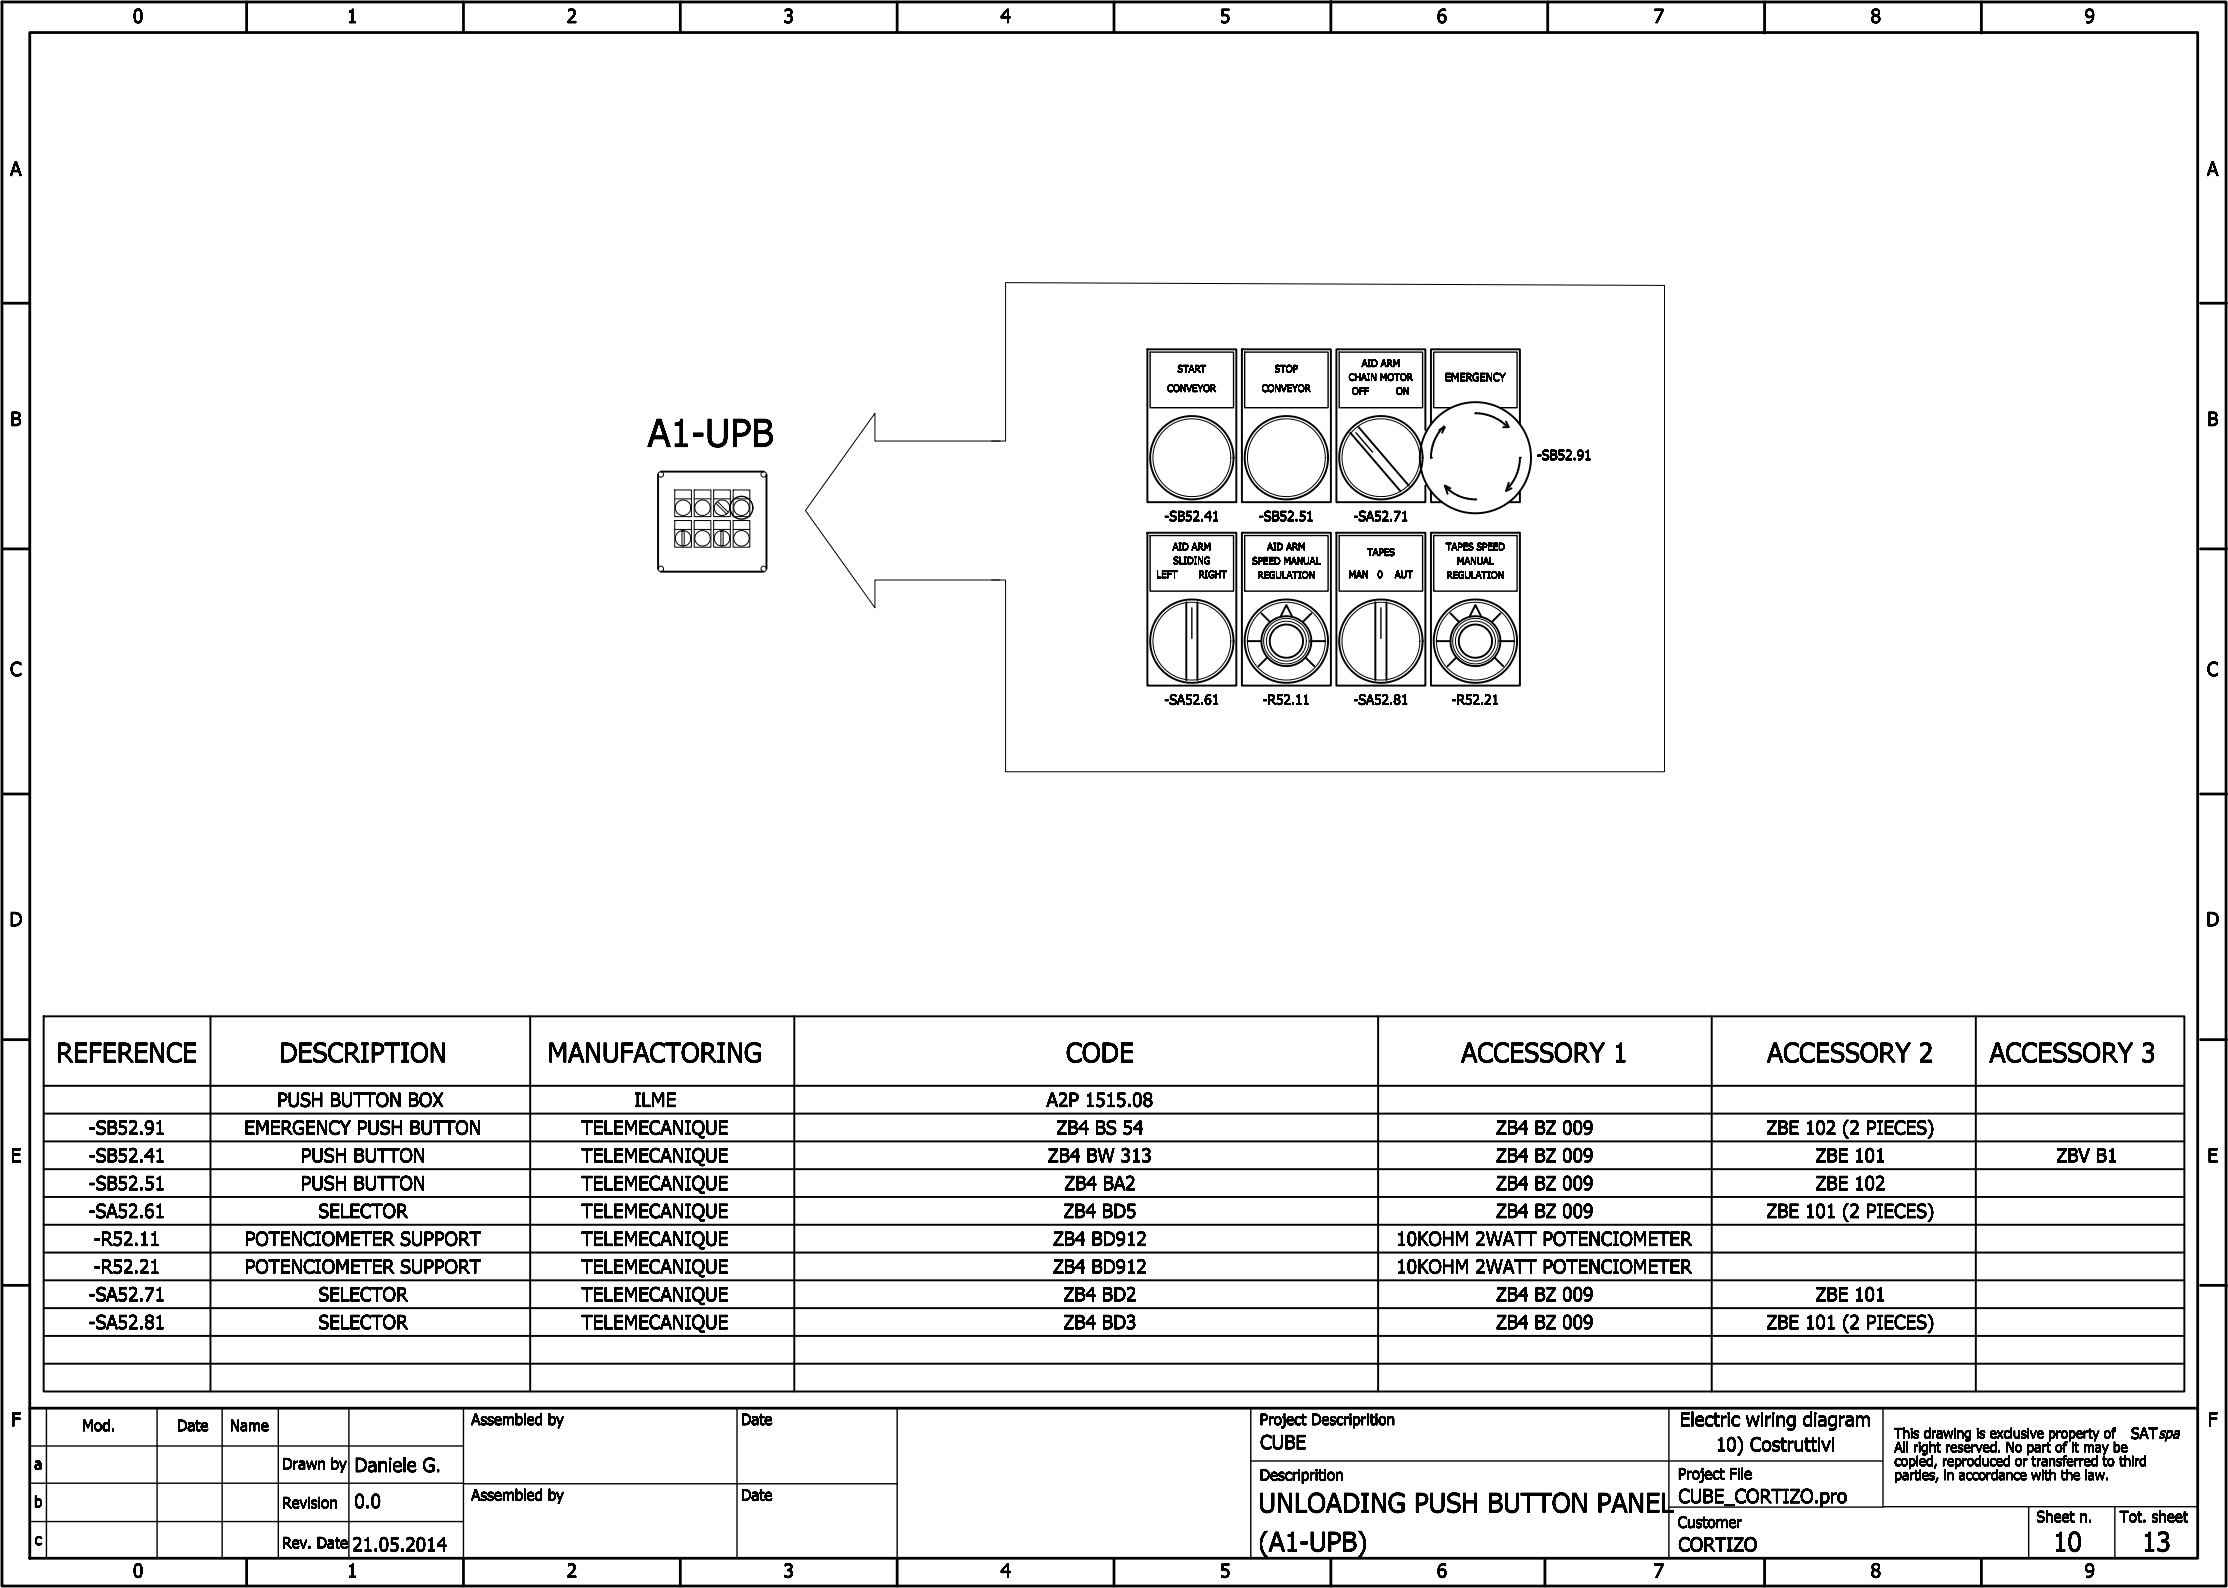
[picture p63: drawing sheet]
<svg xmlns="http://www.w3.org/2000/svg" width="401mm" height="286mm" viewBox="0 0 401 286" stroke-linecap="round" stroke-linejoin="round" font-family="sans-serif">
<defs><g id="words">
<text font-size="5" x="116.5" y="80.4">A1-UPB</text>
<g font-size="3.5">
<text x="10.2" y="191.1">REFERENCE</text>
<text x="50.3" y="191.1">DESCRIPTION</text>
<text x="98.5" y="191.1">MANUFACTORING</text>
<text x="191.7" y="191.1">CODE</text>
<text x="262.8" y="191.1">ACCESSORY 1</text>
<text x="317.8" y="191.1">ACCESSORY 2</text>
<text x="357.8" y="191.1">ACCESSORY 3</text>
<text x="226.4" y="272.1">UNLOADING PUSH BUTTON PANEL</text>
<text x="226.4" y="279.1">(A1-UPB)</text>
<text x="369.2" y="279.1">10</text>
<text x="385.2" y="279.1">13</text>
</g>
<g font-size="2.5">
<text x="23.9" y="4.1">0</text>
<text x="62.4" y="4.1">1</text>
<text x="101.9" y="4.1">2</text>
<text x="140.9" y="4.1">3</text>
<text x="179.9" y="4.1">4</text>
<text x="219.4" y="4.1">5</text>
<text x="258.4" y="4.1">6</text>
<text x="297.4" y="4.1">7</text>
<text x="336.4" y="4.1">8</text>
<text x="374.9" y="4.1">9</text>
<text x="1.8" y="31.6">A</text>
<text x="396.9" y="31.6">A</text>
<text x="1.9" y="76.6">B</text>
<text x="397" y="76.6">B</text>
<text x="1.8" y="121.6">C</text>
<text x="396.9" y="121.6">C</text>
<text x="1.7" y="166.6">D</text>
<text x="396.8" y="166.6">D</text>
<text x="49.8" y="199.1">PUSH BUTTON BOX</text>
<text x="114.1" y="199.1">ILME</text>
<text x="188.2" y="199.1">A2P 1515.08</text>
<text x="1.9" y="209.1">E</text>
<text x="16" y="204.1">-SB52.91</text>
<text x="16" y="209.1">-SB52.41</text>
<text x="44" y="204.1">EMERGENCY PUSH BUTTON</text>
<text x="54.1" y="209.1">PUSH BUTTON</text>
<text x="104.6" y="204.1">TELEMECANIQUE</text>
<text x="104.6" y="209.1">TELEMECANIQUE</text>
<text x="188.5" y="209.1">ZB4 BW 313</text>
<text x="190" y="204.1">ZB4 BS 54</text>
<text x="269.1" y="204.1">ZB4 BZ 009</text>
<text x="269.1" y="209.1">ZB4 BZ 009</text>
<text x="317.7" y="204.1">ZBE 102 (2 PIECES)</text>
<text x="326.6" y="209.1">ZBE 101</text>
<text x="369.9" y="209.1">ZBV B1</text>
<text x="397" y="209.1">E</text>
<text x="16" y="214.1">-SB52.51</text>
<text x="54.1" y="214.1">PUSH BUTTON</text>
<text x="104.6" y="214.1">TELEMECANIQUE</text>
<text x="191.4" y="214.1">ZB4 BA2</text>
<text x="269.1" y="214.1">ZB4 BZ 009</text>
<text x="326.6" y="214.1">ZBE 102</text>
<text x="16" y="219.1">-SA52.61</text>
<text x="57.3" y="219.1">SELECTOR</text>
<text x="104.6" y="219.1">TELEMECANIQUE</text>
<text x="191.3" y="219.1">ZB4 BD5</text>
<text x="269.1" y="219.1">ZB4 BZ 009</text>
<text x="317.7" y="219.1">ZBE 101 (2 PIECES)</text>
<text x="16.9" y="224.1">-R52.11</text>
<text x="44" y="224.1">POTENCIOMETER SUPPORT</text>
<text x="104.6" y="224.1">TELEMECANIQUE</text>
<text x="189.4" y="224.1">ZB4 BD912</text>
<text x="251.1" y="224.1">10KOHM 2WATT POTENCIOMETER</text>
<text x="16.9" y="229.1">-R52.21</text>
<text x="44" y="229.1">POTENCIOMETER SUPPORT</text>
<text x="104.6" y="229.1">TELEMECANIQUE</text>
<text x="189.4" y="229.1">ZB4 BD912</text>
<text x="251.1" y="229.1">10KOHM 2WATT POTENCIOMETER</text>
<text x="16" y="234.1">-SA52.71</text>
<text x="16" y="239.1">-SA52.81</text>
<text x="57.3" y="234.1">SELECTOR</text>
<text x="57.3" y="239.1">SELECTOR</text>
<text x="104.6" y="234.1">TELEMECANIQUE</text>
<text x="104.6" y="239.1">TELEMECANIQUE</text>
<text x="191.3" y="234.1">ZB4 BD2</text>
<text x="191.3" y="239.1">ZB4 BD3</text>
<text x="269.1" y="234.1">ZB4 BZ 009</text>
<text x="269.1" y="239.1">ZB4 BZ 009</text>
<text x="317.7" y="239.1">ZBE 101 (2 PIECES)</text>
<text x="326.6" y="234.1">ZBE 101</text>
<text x="2" y="256.6">F</text>
<text x="302.1" y="256.6">Electric wiring diagram</text>
<text x="397.1" y="256.6">F</text>
<text x="226.7" y="260.7">CUBE</text>
<text x="308.6" y="261.1">10) Costruttivi</text>
<text x="63.8" y="264.8">Daniele G.</text>
<text x="63.8" y="271.3">0.0</text>
<text x="301.9" y="270.4">CUBE_CORTIZO.pro</text>
<text x="63.4" y="279.1">21.05.2014</text>
<text x="301.9" y="279.1">CORTIZO</text>
<text x="23.9" y="283.8">0</text>
<text x="62.4" y="283.8">1</text>
<text x="101.9" y="283.8">2</text>
<text x="140.9" y="283.8">3</text>
<text x="179.9" y="283.8">4</text>
<text x="219.4" y="283.8">5</text>
<text x="258.4" y="283.8">6</text>
<text x="297.4" y="283.8">7</text>
<text x="336.4" y="283.8">8</text>
<text x="374.9" y="283.8">9</text>
</g>
<g font-size="2">
<text x="14.8" y="257.5">Mod.</text>
<text x="31.8" y="257.5">Date</text>
<text x="41.4" y="257.5">Name</text>
<text x="84.8" y="256.4">Assembled by</text>
<text x="133.3" y="256.4">Date</text>
<text x="226.6" y="256.4">Project Descriprition</text>
<text x="383.3" y="258.9">SATspa</text>
<text x="6.2" y="264.4">a</text>
<text x="50.8" y="264.4">Drawn by</text>
<text x="84.8" y="270">Assembled by</text>
<text x="133.3" y="270">Date</text>
<text x="226.6" y="266.4">Descriprition</text>
<text x="301.8" y="266.1">Project File</text>
<text x="6.1" y="271.2">b</text>
<text x="50.8" y="271.3">Revision</text>
<text x="301.8" y="274.9">Customer</text>
<text x="366.3" y="273.9">Sheet n.</text>
<text x="381.3" y="273.9">Tot. sheet</text>
<text x="6.2" y="278">c</text>
<text x="50.8" y="278.5">Rev. Date</text>
</g>
<g font-size="1.8">
<text x="276.4" y="82.8">-SB52.91</text>
<text x="209.4" y="93.8">-SB52.41</text>
<text x="226.4" y="93.8">-SB52.51</text>
<text x="243.4" y="93.8">-SA52.71</text>
<text x="209.4" y="126.8">-SA52.61</text>
<text x="227.1" y="126.8">-R52.11</text>
<text x="243.4" y="126.8">-SA52.81</text>
<text x="261.1" y="126.8">-R52.21</text>
<text x="340.7" y="258.8">This drawing is exclusive property of</text>
<text x="340.7" y="261.3">All right reserved. No part of it may be</text>
<text x="340.7" y="263.8">copied, reproduced or transferred to third</text>
<text x="340.7" y="266.3">parties, in accordance with the law.</text>
</g>
<text font-size="1.4" x="259.9" y="68.6">EMERGENCY</text>
<g font-size="1.3">
<text x="244.9" y="66">AID ARM</text>
<text x="209.9" y="70.5">CONVEYOR</text>
<text x="211.8" y="67">START</text>
<text x="226.9" y="70.5">CONVEYOR</text>
<text x="229.3" y="67">STOP</text>
<text x="242.6" y="68.5">CHAIN MOTOR</text>
<text x="243.1" y="71">OFF</text>
<text x="251.1" y="71">ON</text>
<text x="210.9" y="99">AID ARM</text>
<text x="211" y="101.5">SLIDING</text>
<text x="225.2" y="101.5">SPEED MANUAL</text>
<text x="227.9" y="99">AID ARM</text>
<text x="245.9" y="100">TAPES</text>
<text x="260" y="99">TAPES SPEED</text>
<text x="262" y="101.5">MANUAL</text>
<text x="208" y="104">LEFT</text>
<text x="215.6" y="104">RIGHT</text>
<text x="226.2" y="104.1">REGULATION</text>
<text x="242.6" y="104">MAN</text>
<text x="247.7" y="104">0</text>
<text x="250.9" y="104">AUT</text>
<text x="260.2" y="104.1">REGULATION</text>
</g>
</g></defs>
<g fill="none" stroke="#000" stroke-width=".35">
<path d="M206.4 62.9h16v27.4h-16zM223.4 62.9h16v27.4h-16zM242.9 77.9l9 10.4M244.4 76.9l9 10.5M256.4 77.4v-14.5h-16v27.4h16v-2.9M257.4 76.4v-13.5h16v13.5M258.9 77.4l1-.5-.5 1M259.7 76.7a8 8 0 0 0-2.3 5.7M265.4 74.4a7.9 7.9 0 0 1 5.6 2.3M270.9 75.9l.5 1h-1M118.4 85.4v17M118.9 84.9h18.5"/>
<path d="M137.9 85.4v17M206.4 95.8h16v27.6h-16zM223.4 95.8h16v27.6h-16zM240.4 95.8h16v27.6h-16zM257.4 95.8h16v27.6h-16zM257.4 88.3v2h2M260.1 87.7a7.4 7.4 0 0 0 5.3 2.2M260.9 87.9l-1-.5 .5 1.5M271.4 86.9l-.5 1.4 1-.4M273.4 88.3v2h-2M273.4 82.4a7.9 7.9 0 0 1-2.4 5.6M118.9 102.9h18.5"/>
<path d="M213.4 108.4v14M215.4 108.4v14M224.4 115.4h2.5M226.9 110.4l1.5 1.5M227.9 118.3l-1.5 1.6M230.4 110.8l1-1.9 1 1.9M234.9 118.3l1.5 1.6M235.9 115.4h2.5M235.9 110.4l-1.5 1.5M247.4 108.4v14M249.4 108.4v14M258.4 115.4h2.5"/>
<path d="M260.9 110.4l1.5 1.5M261.9 118.3l-1.5 1.6M264.4 110.8l1-1.9 1 1.9M268.9 118.3l1.5 1.6M269.9 115.4h2.5M269.9 110.4l-1.5 1.5M7.9 182.9h385v67.5h-385zM7.9 195.4h385M37.9 182.9v67.5M95.4 182.9v67.5M142.9 182.9v67.5M247.9 182.9v67.5"/>
<path d="M307.9 182.9v67.5M355.4 182.9v67.5M7.9 215.3h385M7.9 200.4h385M7.9 210.4h385M7.9 205.4h385M7.9 225.4h385M7.9 220.4h385M7.9 235.4h385M7.9 230.3h385M7.9 245.3h385M7.9 240.4h385"/>
<circle cx="214.4" cy="82.4" r="7.5"/>
<circle cx="231.4" cy="82.4" r="7.5"/>
<circle cx="248.4" cy="82.4" r="7.5"/>
<circle cx="265.4" cy="82.4" r="10"/>
<circle cx="214.4" cy="115.4" r="7.5"/>
<circle cx="231.4" cy="115.4" r="7.5"/>
<circle cx="231.4" cy="115.4" r="4.5"/>
<circle cx="231.4" cy="115.4" r="3"/>
<circle cx="248.4" cy="115.4" r="7.5"/>
<circle cx="265.4" cy="115.4" r="4.5"/>
<circle cx="265.4" cy="115.4" r="7.5"/>
<circle cx="265.4" cy="115.4" r="3"/>
</g>
<g fill="#000">
<circle cx="265.4" cy="74.4" r=".17"/>
<circle cx="257.4" cy="82.4" r=".17"/>
<circle cx="265.4" cy="89.9" r=".17"/>
<circle cx="273.4" cy="82.4" r=".17"/>
</g>
<g fill="none" stroke="#000" stroke-width=".25">
<path d="M206.9 63.4h15v10h-15zM223.9 63.4h15v10h-15zM240.9 63.4h15v10h-15zM243.9 77.9l3 3.5M260.9 73.4h-3v-10h15v10h-3M206.9 96.4h15v10h-15zM223.9 96.4h15v10h-15zM240.9 96.4h15v10h-15zM257.9 96.4h15v10h-15zM214.4 109.4v5.5M248.4 109.4v5.5M8.4 253.4v27"/>
<path d="M28.3 253.4v27M40 253.4v27M50.1 253.4v27M62.8 253.4v27M83.4 253.4v27M132.6 253.6v26.5M161.4 253.4v26.9M225 253.4v27M300.2 253.4v27M338.7 253.4v17.5M5.4 266.9h77.9M5.4 260.2h77.9"/>
<path d="M5.4 273.8h77.9M83.4 267h78M225 262.9h113.6M300.2 271.2h38.5M338.7 271.1h56.6M364.9 271v9.4M380.4 271v9.4"/>
<circle cx="133.4" cy="91.4" r="2.05"/>
</g>
<g fill="none" stroke="#000" stroke-width=".5">
<path d="M.4 .4h400v285h-400zM5.4 5.9h389.9v274.5h-389.9zM44.4 .4v5.5M83.4 .4v5.5M122.4 .4v5.5M161.4 .4v5.5M200.4 .4v5.5M239.4 .3v5.6M278.4 .4v5.5M317.4 .4v5.6M356.4 .4v5.6M.7 54.6h4.7"/>
<path d="M395.8 54.6h4.7M.7 98.8h4.7M395.8 98.8h4.7M.7 142.9h4.7M395.8 142.9h4.7M.7 187h4.7M395.8 187h4.7M.7 231.3h4.7M395.8 231.3h4.7M5.4 253.4h389.9M44.4 280.4v4.9M83.4 280.4v5"/>
<path d="M122.4 280.4v5M161.4 280.4v5M200.4 280.4v5M239.4 280.6v4.8M277.9 280.4v5M317.4 280.5v4.9M356.4 280.5v4.9"/>
</g>
<g fill="none" stroke="#000" stroke-width=".18">
<path d="M178.4 79.4h2.5v-28.5l118.5 .5v87.4h-118.5v-34.4h-2.5M179.9 79.4h-22.5v-5l-12.5 17.5 12.5 17.5v-5h22.5M121.4 88.2h3v4.7h-3zM121.4 93.7h3v4.7h-3zM121.4 89.8h3M121.4 95.3h3M122.7 95.5h.4v2.6h-.4zM124.9 88.2h3v4.7h-3zM124.9 93.7h3v4.7h-3zM124.9 89.8h3M124.9 95.3h3M128.4 88.2h3v4.7h-3z"/>
<path d="M128.4 93.7h3v4.7h-3zM128.4 89.8h3M128.4 95.3h3M128.8 90.6l1.9 1.9M129.1 90.3l1.9 1.9M129.7 95.5h.4v2.6h-.4zM131.9 88.2h3v4.7h-3zM131.9 93.7h3v4.7h-3zM131.9 89.8h3M131.9 95.3h3"/>
<circle cx="118.9" cy="85.4" r=".5"/>
<circle cx="122.9" cy="91.4" r="1.4"/>
<circle cx="122.9" cy="96.9" r="1.4"/>
<circle cx="126.4" cy="91.4" r="1.4"/>
<circle cx="126.4" cy="96.9" r="1.4"/>
<circle cx="129.9" cy="96.9" r="1.4"/>
<circle cx="129.9" cy="91.4" r="1.4"/>
<circle cx="133.4" cy="96.9" r="1.4"/>
<circle cx="133.4" cy="91.4" r="1.4"/>
<circle cx="137.4" cy="85.4" r=".5"/>
<circle cx="214.4" cy="82.4" r="7"/>
<circle cx="231.4" cy="82.4" r="7"/>
<circle cx="248.4" cy="82.4" r="7"/>
<circle cx="118.9" cy="102.4" r=".5"/>
<circle cx="137.4" cy="102.4" r=".5"/>
<circle cx="214.4" cy="115.4" r="7"/>
<circle cx="231.4" cy="115.4" r="3.6"/>
<circle cx="231.4" cy="115.4" r="4.1"/>
<circle cx="231.4" cy="115.4" r="7"/>
<circle cx="248.4" cy="115.4" r="7"/>
<circle cx="265.4" cy="115.4" r="4.1"/>
<circle cx="265.4" cy="115.4" r="7"/>
<circle cx="265.4" cy="115.4" r="3.6"/>
</g>
<use href="#words"/>
</svg>
